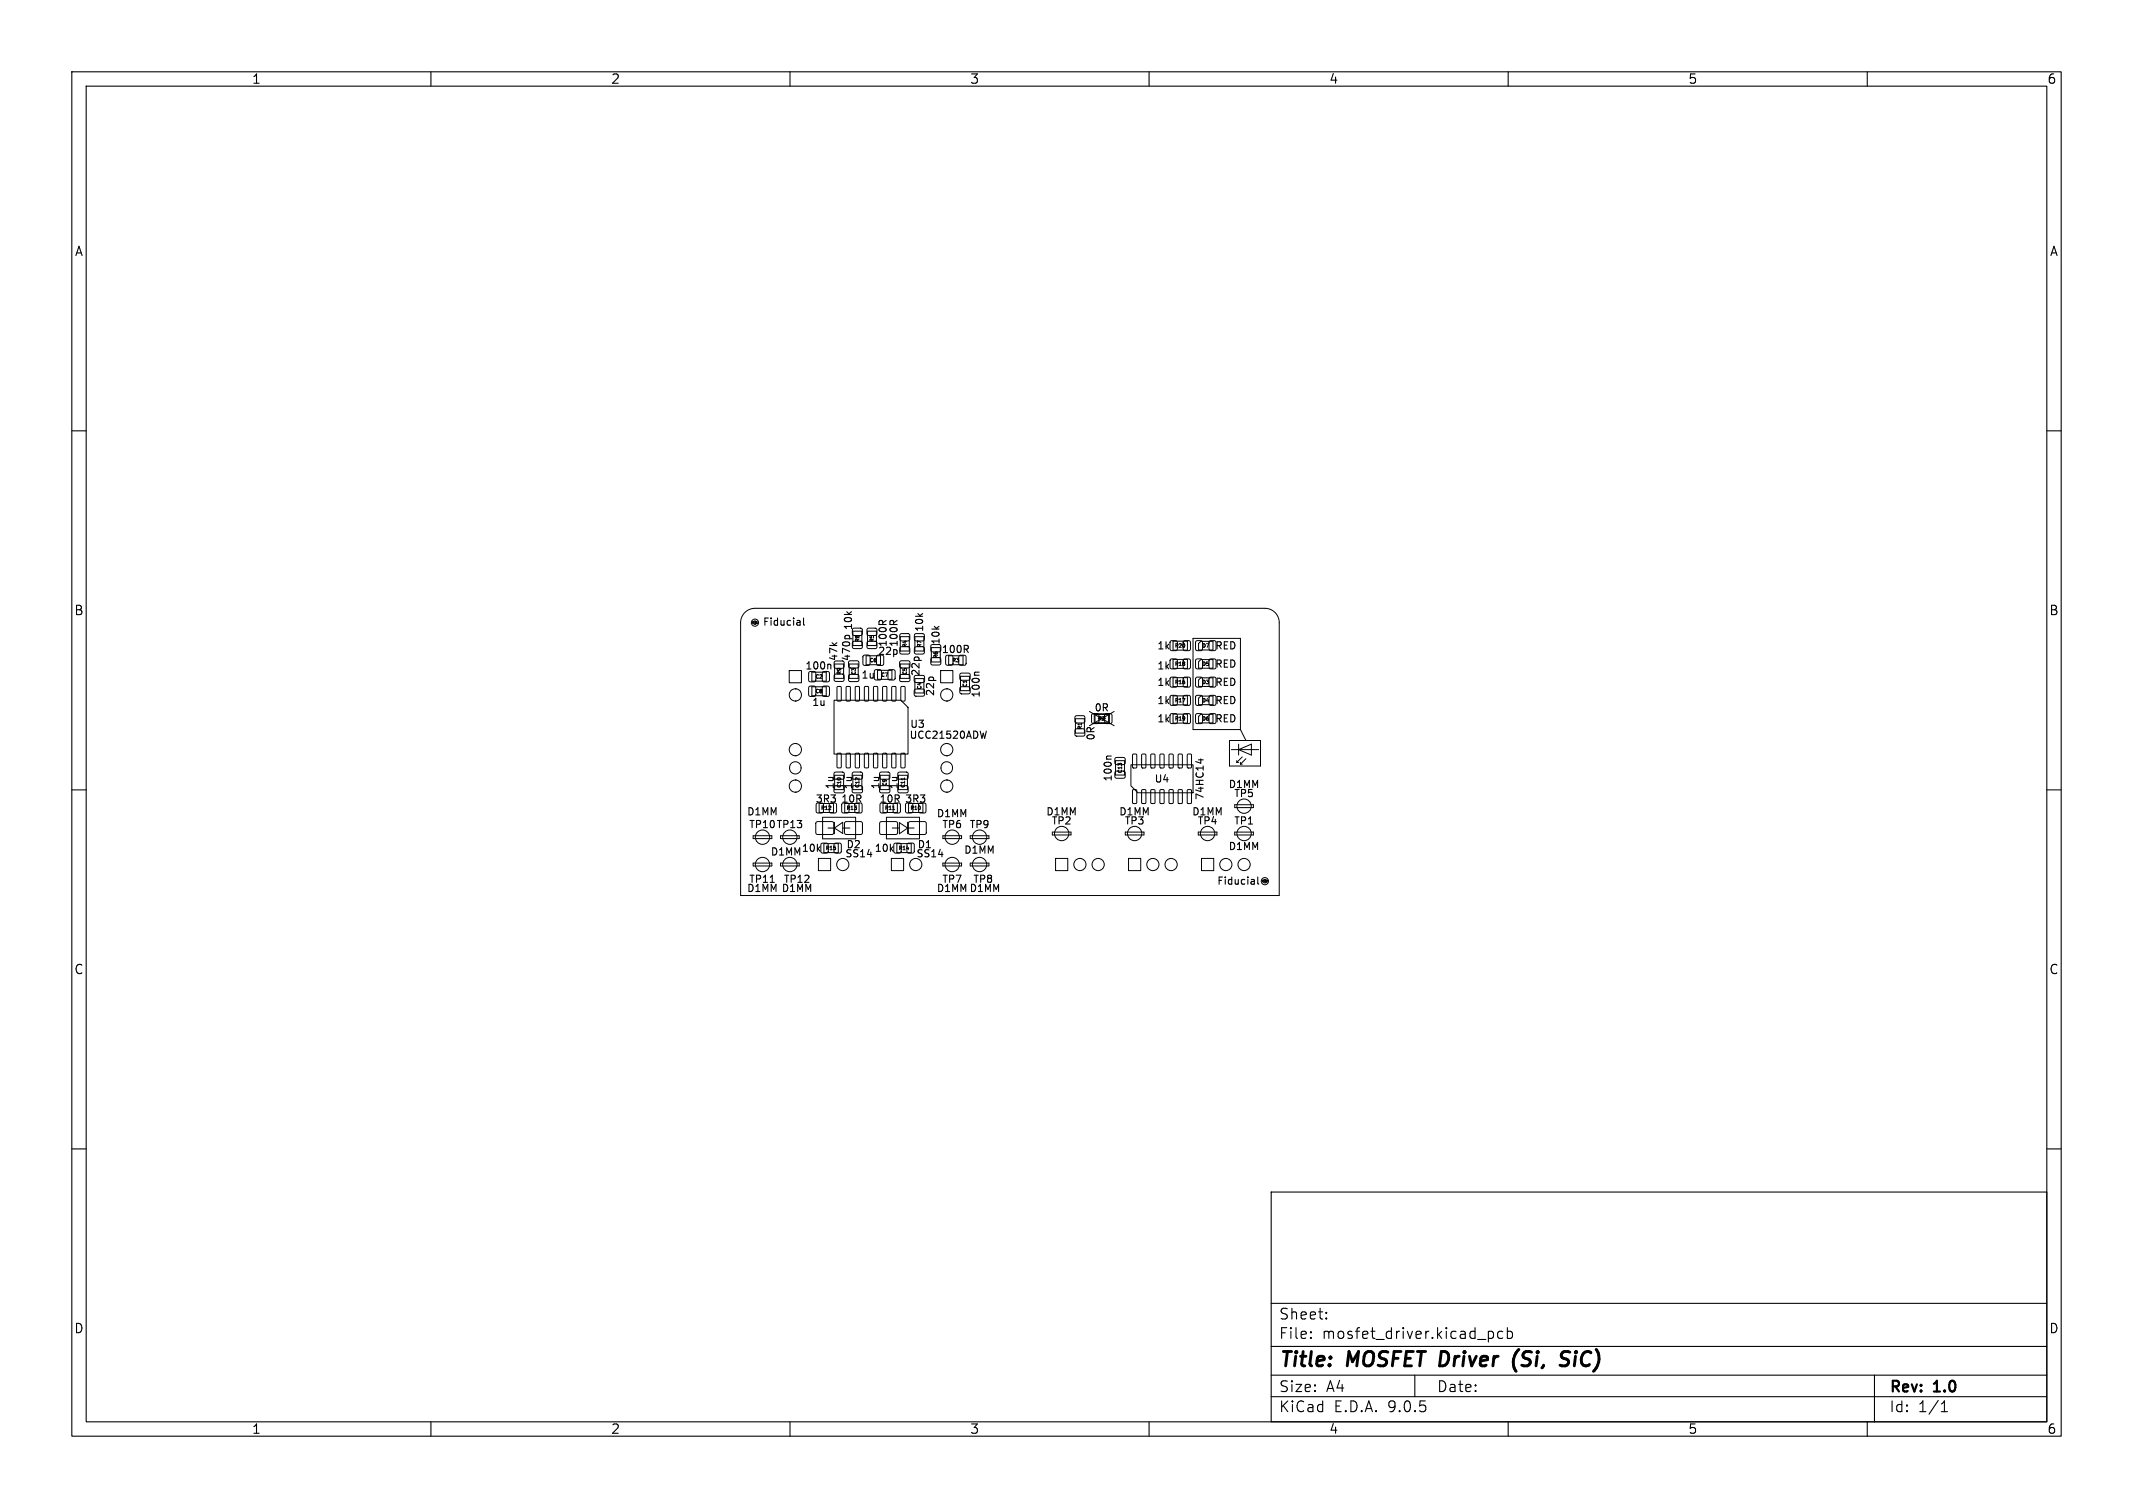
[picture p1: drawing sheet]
<svg xmlns="http://www.w3.org/2000/svg" width="297mm" height="210mm" viewBox="0 0 297 210" stroke-linecap="round" stroke-linejoin="round" font-family="sans-serif">
<defs><g id="words">
<g font-size="2.8">
<text x="178" y="190.9">Title:</text>
<text x="187.7" y="190.9">MOSFET Driver</text>
<text x="212.3" y="190.9">(Si,</text>
<text x="219.8" y="190.9">SiC)</text>
</g>
<g font-size="2.1">
<text x="178" y="184">Sheet:</text>
<text x="178" y="186.7">File:</text>
<text x="184.1" y="186.7">mosfet_driver.kicad_pcb</text>
<text x="178" y="196.9">KiCad</text>
<text x="178" y="194.1">Size:</text>
<text x="184.7" y="194.1">A4</text>
<text x="185.7" y="196.9">E.D.A.</text>
<text x="193.3" y="196.9">9.0.5</text>
<text x="200" y="194.1">Date:</text>
<text x="263" y="194.3">Rev:</text>
<text x="263" y="196.9">Id:</text>
<text x="267.1" y="196.9">1/1</text>
<text x="269.4" y="194.3">1.0</text>
</g>
<g font-size="1.8">
<text x="35" y="11.9">1</text>
<text x="85" y="11.9">2</text>
<text x="135" y="11.9">3</text>
<text x="185" y="11.9">4</text>
<text x="235" y="11.9">5</text>
<text x="285" y="11.9">6</text>
<text x="10.3" y="35.9">A</text>
<text x="285.4" y="35.9">A</text>
<text x="10.3" y="85.9">B</text>
<text x="285.3" y="85.9">B</text>
<text x="10.3" y="135.9">C</text>
<text x="285.3" y="135.9">C</text>
<text x="10.3" y="185.9">D</text>
<text x="285.3" y="185.9">D</text>
<text x="35" y="199.9">1</text>
<text x="85" y="199.9">2</text>
<text x="135" y="199.9">3</text>
<text x="185" y="199.9">4</text>
<text x="235" y="199.9">5</text>
<text x="285" y="199.9">6</text>
</g>
<g font-size="1.4">
<text x="106.1" y="87.3">Fiducial</text>
<text x="118.8" y="87.8" transform="rotate(-90 118.8 87.8)">10k</text>
<text x="128.7" y="88.1" transform="rotate(-90 128.7 88.1)">10k</text>
<text x="131" y="89.9" transform="rotate(-90 131 89.9)">10k</text>
<text x="112" y="93.4">100n</text>
<text x="116.8" y="92.2" transform="rotate(-90 116.8 92.2)">47k</text>
<text x="118.6" y="92.2" transform="rotate(-90 118.6 92.2)">470p</text>
<text x="119.9" y="94.7">1u</text>
<text x="122.2" y="91.4">22p</text>
<text x="123.7" y="90.2" transform="rotate(-90 123.7 90.2)">100R</text>
<text x="125.2" y="90.2" transform="rotate(-90 125.2 90.2)">100R</text>
<text x="128.2" y="94.2" transform="rotate(-90 128.2 94.2)">22p</text>
<text x="131" y="91.1">100R</text>
<text x="161" y="93.4">1k</text>
<text x="161" y="95.7">1k</text>
<text x="161" y="90.6">1k</text>
<text x="169.1" y="93.2">RED</text>
<text x="169.1" y="95.7">RED</text>
<text x="169.1" y="90.6">RED</text>
<text x="113" y="98.5">1u</text>
<text x="126.6" y="101.6">U3</text>
<text x="130.3" y="97" transform="rotate(-90 130.3 97)">22p</text>
<text x="136.6" y="97.3" transform="rotate(-90 136.6 97.3)">100n</text>
<text x="152.3" y="99.3">0R</text>
<text x="161" y="98.3">1k</text>
<text x="161" y="100.8">1k</text>
<text x="169.1" y="98.3">RED</text>
<text x="169.1" y="100.8">RED</text>
<text x="126.6" y="103.1">UCC21520ADW</text>
<text x="152.6" y="103.2" transform="rotate(-90 152.6 103.2)">0R</text>
<text x="103.9" y="113.8">D1MM</text>
<text x="113.5" y="112">3R3</text>
<text x="116.3" y="110" transform="rotate(-90 116.3 110)">1u</text>
<text x="117" y="112">10R</text>
<text x="118.8" y="110" transform="rotate(-90 118.8 110)">1u</text>
<text x="122.4" y="112">10R</text>
<text x="122.6" y="110" transform="rotate(-90 122.6 110)">1u</text>
<text x="125.2" y="110" transform="rotate(-90 125.2 110)">1u</text>
<text x="125.9" y="112">3R3</text>
<text x="145.6" y="113.8">D1MM</text>
<text x="155" y="108.9" transform="rotate(-90 155 108.9)">100n</text>
<text x="155.7" y="113.8">D1MM</text>
<text x="160.7" y="109.2">U4</text>
<text x="165.9" y="113.8">D1MM</text>
<text x="167.8" y="111.5" transform="rotate(-90 167.8 111.5)">74HC14</text>
<text x="171" y="109.9">D1MM</text>
<text x="171.7" y="111.2">TP5</text>
<text x="104.2" y="115.5">TP10 TP13</text>
<text x="107.2" y="119.3">D1MM</text>
<text x="111.5" y="118.8">10k</text>
<text x="117.6" y="119.6">SS14</text>
<text x="117.8" y="118.3">D2</text>
<text x="121.7" y="118.8">10k</text>
<text x="127.5" y="119.6">SS14</text>
<text x="127.7" y="118.3">D1</text>
<text x="130.3" y="114">D1MM</text>
<text x="131.1" y="115.5">TP6</text>
<text x="134.2" y="119.1">D1MM</text>
<text x="134.9" y="115.5">TP9</text>
<text x="146.3" y="115">TP2</text>
<text x="156.5" y="115">TP3</text>
<text x="166.7" y="115">TP4</text>
<text x="171" y="118.6">D1MM</text>
<text x="171.7" y="115">TP1</text>
<text x="103.9" y="124.4">D1MM D1MM</text>
<text x="104.2" y="123.2">TP11</text>
<text x="109" y="123.2">TP12</text>
<text x="130.3" y="124.4">D1MM D1MM</text>
<text x="131.1" y="123.2">TP7</text>
<text x="135.4" y="123.2">TP8</text>
<text x="169.4" y="123.4">Fiducial</text>
</g>
<g font-size=".7">
<text x="119.7" y="89.5" transform="rotate(-90 119.7 89.5)">R8</text>
<text x="121.8" y="89.5" transform="rotate(-90 121.8 89.5)">R5</text>
<text x="113.5" y="94.6">C2</text>
<text x="117.2" y="94" transform="rotate(-90 117.2 94)">R9</text>
<text x="119.2" y="94" transform="rotate(-90 119.2 94)">C3</text>
<text x="121" y="92.3">C6</text>
<text x="122.6" y="94.4">C7</text>
<text x="126.4" y="94" transform="rotate(-90 126.4 94)">C5</text>
<text x="126.4" y="90.2" transform="rotate(-90 126.4 90.2)">R4</text>
<text x="128.4" y="90.2" transform="rotate(-90 128.4 90.2)">R7</text>
<text x="130.7" y="91.7" transform="rotate(-90 130.7 91.7)">R6</text>
<text x="132.5" y="92.3">R3</text>
<text x="134.7" y="95.7" transform="rotate(-90 134.7 95.7)">C1</text>
<text x="163.5" y="92.8">R18</text>
<text x="163.5" y="95.4">R16</text>
<text x="163.5" y="90.3">R20</text>
<text x="167.3" y="92.8">D5</text>
<text x="167.3" y="95.4">D3</text>
<text x="167.3" y="90.3">D7</text>
<text x="113.5" y="96.6">C8</text>
<text x="128.4" y="96.1" transform="rotate(-90 128.4 96.1)">C4</text>
<text x="150.7" y="101.7" transform="rotate(-90 150.7 101.7)">R1</text>
<text x="152.9" y="100.4">R2</text>
<text x="163.5" y="97.9">R17</text>
<text x="163.5" y="100.4">R19</text>
<text x="167.3" y="97.9">D4</text>
<text x="167.3" y="100.4">D6</text>
<text x="156.3" y="107.7" transform="rotate(-90 156.3 107.7)">C13</text>
<text x="114.3" y="112.9">R12</text>
<text x="117.2" y="109.8" transform="rotate(-90 117.2 109.8)">C10</text>
<text x="117.8" y="112.9">R13</text>
<text x="119.7" y="109.8" transform="rotate(-90 119.7 109.8)">C12</text>
<text x="123.2" y="112.9">R11</text>
<text x="123.6" y="109.5" transform="rotate(-90 123.6 109.5)">C9</text>
<text x="126.1" y="109.8" transform="rotate(-90 126.1 109.8)">C11</text>
<text x="126.7" y="112.9">R10</text>
<text x="114.9" y="118.5">R15</text>
<text x="125.1" y="118.5">R14</text>
</g>
<g font-size=".3">
<text x="104.7" y="86.9">FID1</text>
<text x="175.7" y="122.9">FID2</text>
</g>
</g></defs>
<g fill="none" stroke="#000" stroke-width=".15">
<path d="M10 10h277v190h-277zM12 12h273v186h-273zM60 10v2M110 10v2M160 10v2M210 10v2M260 10v2M10 60h2M285 60h2M111.3 86.4l.1 .1v.6M111.4 87l-.1 .1M111.4 86.6l-.1 .1"/>
<path d="M111.9 86.1v.8l.1 .2M115.6 92.5l.1 .7M117.6 88.7l.2-.2h.3l.2 .2M122.5 86.4h.3M123.4 86.4l-.5 .3M124 86.4h.3M124.9 86.4l-.5 .3M134.5 90.4l.3 .5M134.8 90v.3M136.3 93.6h-.5l-.1 .3M10 110h2M137.3 101.8l-.2 1"/>
<path d="M154.7 105.3h-.5l-.1 .3M166.9 105.8h.6M167.2 105.7v.6M285 110h2M107.2 122.9h.6M174.5 122.5l.2 .1v.5M174.7 123.1h-.1M174.7 122.7l-.1 .1M175.1 122.1v.9l.2 .1M10 160h2M177 166h108v32h-108zM285 160h2"/>
<path d="M60 198v2M110 198v2M160 198v2M177 194.5h108M177 191.5h108M177 187.5h108M177 181.5h108M182.5 186.3h.1l-.1 .1M182.5 186.3v.1M182.5 185.5v.1M182.5 185.5h.1l-.1 .1M184.7 183.6v.1"/>
<path d="M184.7 183.6h-.1l.1 .1M184.7 182.8v.1M184.7 182.8h-.1l.1 .1M197 191.5v3M207.2 185.5l.5-.1 .3 .3v.4l-.2 .2-.1 .1-.5-.1M209.2 185.5l-.4-.1-.3 .3v.4l.2 .2 .1 .1 .4-.1M209.9 185.5l.4-.1 .3 .3v.4l-.1 .2-.2 .1-.4-.1M209.9 184.9v1.5M210 198v2M260 198v2M261 191.5v6.5M270.3 196.6h.9"/>
<path d="M270.3 195.5l.4-.4v1.5"/>
</g>
<path d="M211.5 187.9a2.35 2.35 0 0 0-.4 3.1M217.5 189l.6 .3a.49 .49 0 0 1 .3 .5 .49 .49 0 0 1-.4 .4h-.5M218.6 188.3a.85 .85 0 0 0-1.1 .1l-.1 .2" fill="none" stroke="#000" stroke-width=".4"/>
<g fill="none" stroke="#000" stroke-width=".14">
<path d="M103.7 85.3a2 2 0 0 1 1.4-.6h71a2 2 0 0 1 2 2v38h-75v-38a2 2 0 0 1 .6-1.4zM105.3 86.8h.2M109.9 93.4h1.7v1.7h-1.7zM110.7 95.9h.1M110.7 95.9a.85 .85 0 0 0-.8 .9 .85 .85 0 0 0 .8 .8M110.7 97.6h.1M110.7 95.9a.85 .85 0 0 1 .9 .9 .85 .85 0 0 1-.9 .8M112.7 95.6l.6-.1 .3 .2v1l-.2 .3h-.6l-.2-.2zM112.7 93.6l.6-.1 .3 .2v1l-.2 .2-.6 .1-.2-.2zM113 95.6h2v1.3h-2zM113 93.6v1.3h2v-1.3M114.6 95.6l.6-.1 .3 .2v1l-.2 .3h-.6l-.2-.2z"/>
<path d="M114.6 93.6l.6-.1 .3 .2v1l-.2 .2-.6 .1-.2-.2zM116.1 97.5h9.3l1 1v6.5h-10.3zM116.2 92.1h1.2l.1 .2v.6l-.2 .2h-1l-.2-.3zM116.2 93.9h1.2l.1 .2v.6l-.2 .2h-1l-.2-.3zM116.2 92.5h1.3v2h-1.3zM116.6 95.6h.4l.1 .1v1.8l-.1 .1h-.4zM117.9 95.6h.4l.1 .1v1.8l-.1 .1h-.5zM118.2 94l1.2-.1 .2 .3v.6l-.3 .1h-1l-.2-.2zM118.2 92.1l1.2-.1 .2 .3v.6l-.3 .1h-1l-.2-.2zM118.2 92.5h1.3v2h-1.3zM118.8 87.5h1.1l.2 .2v.6l-.3 .2h-1l-.1-.2zM118.8 89.4l1.1-.1 .2 .3v.6l-.3 .1h-1l-.1-.2z"/>
<path d="M118.8 87.9h1.2v2h-1.2zM119.1 95.6h.4l.2 .1v1.8l-.1 .1h-.5zM120.2 91.3l.7-.1 .2 .2 .1 1-.2 .3h-.6l-.2-.2zM120.4 95.6h.4l.1 .1v1.8v.1h-.5zM120.6 91.3h2v1.3h-2zM120.8 87.5h1.2l.1 .2v.6l-.2 .2h-1l-.2-.2zM120.8 89.4l1.2-.1 .1 .3v.6l-.2 .1h-1l-.2-.2zM120.8 87.9h1.2v2h-1.2zM121.7 95.6h.4l.1 .1v1.8l-.1 .1h-.5zM121.8 93.3h.7l.2 .1v1.1l-.1 .2h-.6l-.2-.1zM122.1 91.3l.7-.1 .2 .2 .1 1-.2 .3h-.6l-.2-.2zM122.2 93.4h2v1.2h-2z"/>
<path d="M122.9 95.6h.4l.2 .1v1.8l-.1 .1h-.5zM123.7 93.3h.7l.2 .1v1.1l-.1 .2h-.6l-.2-.1zM124.2 95.6h.4l.1 .1 .1 1.8-.1 .1h-.5zM125.3 94l1.3-.1 .1 .3v.6l-.2 .1h-1.1l-.1-.2zM125.3 92.1l1.3-.1 .1 .3v.6l-.2 .1h-1.1l-.1-.2zM125.4 88.3h1.1l.2 .2v.6l-.3 .2-1-.1-.1-.2zM125.4 90.1h1.1l.2 .2v.6l-.3 .2h-1l-.1-.3zM125.4 92.5h1.2v2h-1.2zM125.4 88.7h1.2v2h-1.2zM125.5 95.6h.4l.1 .1v1.8l-.1 .1h-.5zM127.4 96h1.2l.1 .2v.6l-.2 .2-1.1-.1-.1-.2zM127.4 94.1h1.2l.1 .2v.6l-.2 .2-1.1-.1-.1-.2z"/>
<path d="M127.4 88.3h1.2l.1 .2v.6l-.2 .2-1-.1-.2-.2zM127.4 90.1h1.2l.1 .2v.6l-.2 .2h-1l-.2-.3zM127.4 88.7h1.2v2h-1.2zM127.4 94.5v2h1.2v-2M129.7 89.8h1.1l.2 .2v.6l-.2 .2h-1l-.2-.3zM129.7 91.7l1.1-.1 .2 .2v.7l-.2 .1h-1l-.2-.2zM129.7 90.2v2h1.2v-2M131 93.4h1.7v1.7h-1.7zM131.7 91.3l.7-.1 .3 .2v1l-.2 .2h-.6l-.2-.1zM131.8 95.9h.1M131.8 95.9a.85 .85 0 0 0-.8 .9 .85 .85 0 0 0 .8 .8M131.8 97.6h.1"/>
<path d="M131.8 95.9a.85 .85 0 0 1 .9 .9 .85 .85 0 0 1-.9 .8M132.1 91.3v1.3h2v-1.3M133.6 91.3l.7-.1 .2 .2v1l-.1 .2h-.7l-.2-.1zM133.7 95.7h1.2l.2 .2v.6l-.3 .1h-1l-.2-.2zM133.7 93.8h1.2l.2 .2v.6l-.3 .1h-1l-.2-.2zM133.7 94.2h1.3v2h-1.3zM149.7 99.7h1.2l.2 .2-.1 .6-.2 .2h-1l-.1-.3zM151.7 99.1l3.4 2M152.1 99.4h.7l.2 .1v1l-.1 .3h-.7l-.2-.2zM152.4 99.5v1.3l.1-1.3M153.9 99.4h.7l.2 .1v1l-.1 .3h-.6l-.3-.2zM154.4 99.5v1.3l.1-1.3"/>
<path d="M155.1 99.1l-3.4 2M163 91.8h.7l.2 .1v1l-.1 .2-.6 .1-.3-.2zM163 96.9l.7-.1 .2 .2v1l-.1 .2h-.6l-.3-.1zM163 94.4l.7-.1 .2 .2v.9l-.1 .3h-.6l-.3-.2zM163 99.4h.7l.2 .1v1l-.1 .3h-.6l-.3-.2zM163 89.3l.7-.1 .2 .2v1l-.1 .2h-.6l-.3-.1zM163.3 91.8h2v1.3h-2zM163.3 89.3h2v1.2h-2zM163.3 94.4h2v1.2h-2zM163.3 96.9h2v1.3h-2zM163.3 99.5h2v1.2h-2zM164.8 91.8h.7l.2 .1 .1 1-.2 .2-.6 .1-.2-.2z"/>
<path d="M164.8 96.9l.7-.1 .2 .2 .1 1-.2 .2h-.6l-.2-.1zM164.8 94.4l.7-.1 .2 .2 .1 .9-.2 .3h-.6l-.2-.2zM164.8 99.4h.7l.2 .1 .1 1-.2 .3h-.6l-.2-.2zM164.8 89.3l.7-.1 .2 .2 .1 1-.2 .2h-.6l-.2-.1zM166.1 88.9h6.6v12.7h-6.6zM166.5 91.8h.7l.2 .1v1l-.1 .2-.6 .1-.2-.2zM166.5 96.9l.7-.1 .2 .2v1l-.1 .2h-.6l-.2-.1zM166.5 94.4l.7-.1 .2 .1v1.1l-.1 .2h-.6l-.2-.2zM166.5 99.4h.7l.2 .1v1l-.1 .3h-.6l-.2-.2zM166.5 89.3l.7-.1 .2 .2v1l-.1 .2h-.6l-.2-.1zM168.4 91.8h.7l.2 .1v1l-.1 .2-.6 .1-.2-.2zM168.4 96.9l.7-.1 .2 .2v1l-.1 .2h-.6l-.2-.1z"/>
<path d="M168.4 94.4l.7-.1 .2 .1v1.1l-.1 .2h-.6l-.2-.2zM168.4 99.4h.7l.2 .1v1l-.1 .3h-.6l-.2-.2zM168.4 89.3l.7-.1 .2 .2v1l-.1 .2h-.6l-.2-.1zM168.9 89.3h-1.7l-.3 .3v.9h2M168.9 91.9h-1.7l-.3 .3v.9h2M168.9 94.4h-1.7l-.3 .3v.9h2M168.9 96.9h-1.7l-.3 .3v.9h2M168.9 99.5h-1.7l-.3 .3v.9h2M104.9 116.4h2.6v.4h-2.6zM108.7 116.4h2.6v.4h-2.6zM110.7 103.5h.1M110.7 103.5a.85 .85 0 0 0-.8 .9 .85 .85 0 0 0 .8 .8"/>
<path d="M110.7 105.2h.1M110.7 103.5a.85 .85 0 0 1 .9 .9 .85 .85 0 0 1-.9 .8M110.7 108.6h.1M110.7 108.6a.85 .85 0 0 0-.8 .9 .85 .85 0 0 0 .8 .8M110.7 110.3h.1M110.7 108.6a.85 .85 0 0 1 .9 .9 .85 .85 0 0 1-.9 .8M113.7 114.5l.1-.1 2.2 .1 .1 .2-.1 1.4-.2 .1-2.1-.1-.1-.1zM113.7 111.9l.7-.1 .2 .2 .1 1-.2 .2h-.6l-.2-.1zM114 119.5h1.7v1.7h-1.7zM114.1 111.9v1.2h2v-1.2M114.4 117.5l.7-.1 .2 .2v1l-.1 .2h-.7l-.2-.1zM114.5 113.8h4.6v3h-4.6z"/>
<path d="M114.7 117.5h2v1.2h-2zM115.3 115.3h.9M115.5 111.9l.7-.1 .3 .2v1l-.2 .2h-.6l-.2-.1zM116.2 107.6l1.2-.1 .2 .3-.1 .6-.2 .1h-1l-.2-.2zM116.2 109.5l1.2-.1 .2 .3-.1 .6-.2 .1h-1l-.2-.2zM116.2 114.5v1.6M116.2 115.3l1.1-.8v1.6zM116.2 117.5l.7-.1 .2 .2v1l-.1 .2h-.6l-.3-.1zM116.2 108h1.3v2h-1.3zM116.6 104.9h.4l.1 .1v1.8l-.1 .1h-.4zM117.3 111.9l.7-.1 .2 .2v1l-.1 .2h-.7l-.2-.1zM117.3 115.3h1"/>
<path d="M117.6 111.9v1.2h2v-1.2M117.7 114.5l.1-.1 2.2 .1 .1 .2-.1 1.4-.2 .1-2.1-.1-.1-.1zM117.9 104.9h.4l.1 .1v1.8l-.1 .1h-.5zM118.7 107.6l1.3-.1 .1 .3v.6l-.2 .1h-1.1l-.1-.2zM118.7 109.5l1.3-.1 .1 .3v.6l-.2 .1h-1.1l-.1-.2zM118.8 108h1.2v2h-1.2zM119.1 111.9l.7-.1 .2 .2v1l-.1 .2h-.6l-.3-.1zM119.1 104.9h.4l.2 .1v1.8l-.1 .1h-.5zM120.4 104.9h.4l.1 .1v1.8v.1h-.5zM121.7 104.9h.4l.1 .1v1.8l-.1 .1h-.5zM122.5 107.6l1.3-.1 .1 .3v.6l-.2 .1h-1.1l-.1-.2zM122.5 109.5l1.3-.1 .1 .3v.6l-.2 .1h-1.1l-.1-.2z"/>
<path d="M122.6 114.5l.1-.1 2.2 .1 .1 .2-.1 1.4-.2 .1-2.1-.1-.1-.1zM122.6 108h1.2v2h-1.2zM122.6 111.9l.7-.1 .2 .2 .1 1-.2 .2h-.6l-.3-.1zM122.9 104.9h.4l.2 .1v1.8l-.1 .1h-.5zM123 111.9v1.2h2v-1.2M123.4 113.8h4.6v3h-4.6zM124.1 119.5h1.7v1.7h-1.7zM124.2 104.9h.4l.1 .1 .1 1.8-.1 .1h-.5zM124.2 115.3h1M124.3 112.7h.3M124.4 111.9l.7-.1 .3 .2v1l-.2 .2h-.6l-.2-.1zM124.5 117.5l.7-.1 .3 .2v1l-.2 .2h-.6l-.2-.1z"/>
<path d="M124.9 117.5h2v1.2h-2zM125.1 107.6l1.2-.1 .2 .3-.1 .6-.2 .1h-1l-.2-.2zM125.1 109.5l1.2-.1 .2 .3-.1 .6-.2 .1h-1l-.2-.2zM125.1 108h1.3v2h-1.3zM125.2 114.6l1.2 .7-1.2 .8zM125.5 104.9h.4l.1 .1v1.8l-.1 .1h-.5zM126 108.3v.3M126.2 111.9l.7-.1 .2 .2v1l-.1 .2h-.7l-.2-.1zM126.4 117.5l.7-.1 .2 .2v1l-.1 .2h-.7l-.2-.1zM126.4 115.3h.9M126.4 114.5v1.6M126.5 111.9v1.2h2v-1.2"/>
<path d="M126.6 114.5l.1-.1 2.2 .1 .1 .2-.1 1.4-.2 .1-2.1-.1-.1-.1zM128 111.9l.7-.1 .2 .2v1l-.1 .2h-.6l-.3-.1zM131.3 116.4h2.6v.4h-2.6zM131.8 105.2h.1M131.8 108.6h.1M131.8 108.6a.85 .85 0 0 0-.8 .9 .85 .85 0 0 0 .8 .8M131.8 110.3h.1M131.8 108.6a.85 .85 0 0 1 .9 .9 .85 .85 0 0 1-.9 .8M135.1 116.4h2.6v.4h-2.6zM146.5 115.9h2.6v.4h-2.6zM147 119.5h1.7v1.7h-1.7zM149.7 101.6l1.2-.1 .2 .2-.1 .7-.2 .1h-1l-.1-.2z"/>
<path d="M149.7 100.1h1.3v2h-1.3zM152.4 100.7h2.1l-2.1 .1zM155.3 105.6l1.2-.1 .2 .2v.6l-.3 .2h-1l-.2-.3zM155.3 107.5l1.2-.1 .2 .2v.6l-.3 .2h-1l-.2-.3zM155.3 105.9h1.3v2h-1.3M156.7 115.9h2.6v.4h-2.6zM157.1 119.5h1.7v1.7h-1.7zM157.5 106.5h8.6v3.9h-7.7l-.9-1zM157.7 110h.4l.2 .1v1.7l-.1 .1-.5-.1zM157.7 105.1l.4-.1 .2 .1v1.7l-.1 .1h-.5zM159 110h.4l.1 .1 .1 1.7-.1 .1-.5-.1zM159 105.1l.4-.1 .1 .1 .1 1.7-.1 .1h-.5z"/>
<path d="M160.3 110h.4l.1 .1v1.7l-.1 .1-.5-.1zM160.3 105.1l.4-.1 .1 .1v1.7l-.1 .1h-.5zM161.5 110h.4l.2 .1v1.7l-.1 .1-.5-.1zM161.5 105.1l.4-.1 .2 .1v1.7l-.1 .1h-.5zM162.8 110h.4l.2 .1v1.7l-.1 .1-.5-.1zM162.8 105.1l.4-.1 .2 .1v1.7l-.1 .1h-.5zM164.1 110h.4l.1 .1v1.7l-.1 .1-.5-.1zM164.1 105.1l.4-.1 .1 .1v1.7l-.1 .1h-.5zM165.4 110h.4l.1 .1v1.7l-.1 .1-.5-.1zM165.4 105.1l.4-.1 .1 .1v1.7l-.1 .1h-.5zM166.8 115.9h2.6v.4h-2.6zM167.3 119.5h1.7v1.7h-1.7z"/>
<path d="M171.2 103.1h4.3v3.6h-4.3zM171.4 104.4h3.9M171.9 112.1h2.6v.4h-2.6zM171.9 115.9h2.6v.4h-2.6zM172.2 106.2h.3M172.2 105.9v.3M172.5 103.6v1.6M172.5 104.4l1.7-.8v1.6zM172.7 106.2v.2M172.7 101.6l.8 1.5M172.7 106.4h.3M173 105.4l-.8 .8"/>
<path d="M173.5 105.7l-.8 .7M104.9 120.2h2.6v.4h-2.6zM108.7 120.2h2.6v.4h-2.6zM131.3 120.2h2.6v.4h-2.6zM135.1 120.2h2.6v.4h-2.6z"/>
<circle cx="105.1" cy="86.7" r=".25"/>
<circle cx="105.1" cy="86.7" r=".5"/>
<circle cx="106.2" cy="116.6" r="1"/>
<circle cx="110" cy="116.6" r="1"/>
<circle cx="110.8" cy="106.9" r=".83"/>
<circle cx="131.8" cy="104.4" r=".85"/>
<circle cx="131.9" cy="106.9" r=".83"/>
<circle cx="132.6" cy="116.6" r="1"/>
<circle cx="136.4" cy="116.6" r="1"/>
<circle cx="147.8" cy="116.1" r="1"/>
<circle cx="158" cy="116.1" r="1"/>
<circle cx="168.1" cy="116.1" r="1"/>
<circle cx="173.2" cy="116.1" r="1"/>
<circle cx="173.2" cy="112.3" r="1"/>
<circle cx="106.2" cy="120.4" r="1"/>
<circle cx="110" cy="120.4" r="1"/>
<circle cx="117.3" cy="120.4" r=".85"/>
<circle cx="127.5" cy="120.4" r=".85"/>
<circle cx="132.6" cy="120.4" r="1"/>
<circle cx="136.4" cy="120.4" r="1"/>
<circle cx="150.4" cy="120.4" r=".85"/>
<circle cx="152.9" cy="120.4" r=".85"/>
<circle cx="160.5" cy="120.4" r=".85"/>
<circle cx="163.1" cy="120.4" r=".85"/>
<circle cx="170.7" cy="120.4" r=".85"/>
<circle cx="173.2" cy="120.4" r=".85"/>
<circle cx="176.1" cy="122.7" r=".25"/>
<circle cx="176.1" cy="122.7" r=".5"/>
</g>
<use href="#words"/>
</svg>
